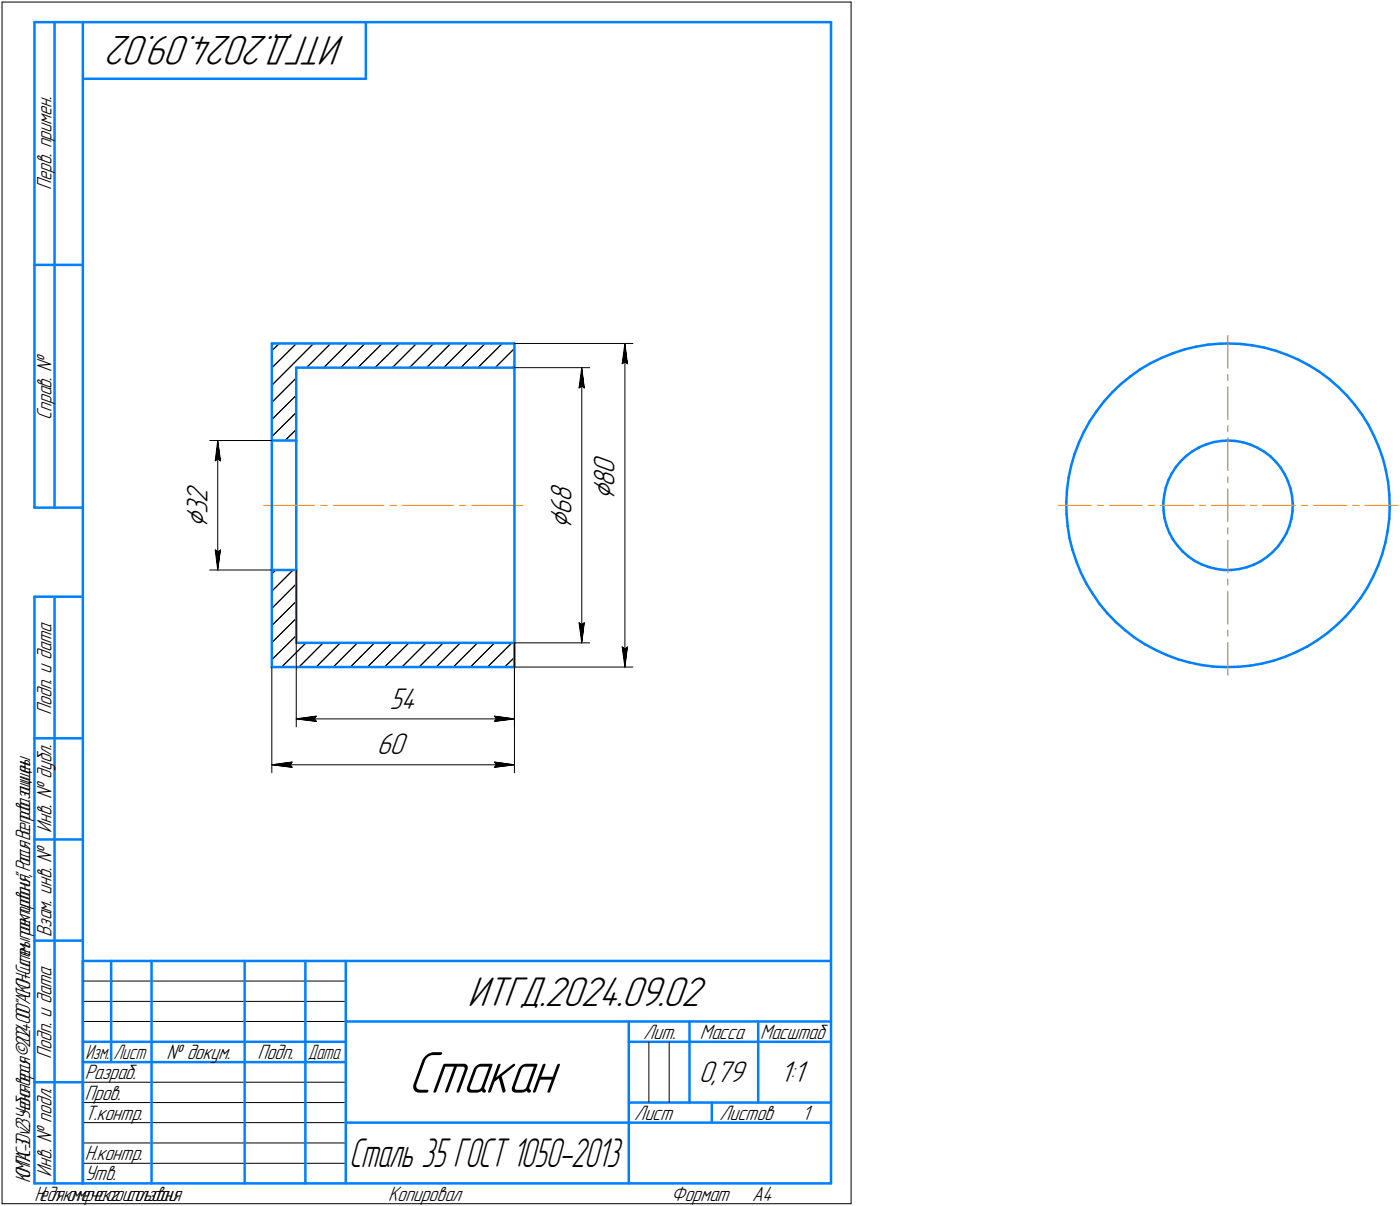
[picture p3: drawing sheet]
<svg xmlns="http://www.w3.org/2000/svg" width="346mm" height="298mm" viewBox="0 0 346 298" stroke-linecap="round" stroke-linejoin="round" font-family="sans-serif">
<defs><g id="words">
<text font-size="15.6" x="100.8" y="270.1">Стакан</text>
<g font-size="10.9">
<text x="85.4" y="9" transform="rotate(-180 85.4 9)">ИТГД.2024.09.02</text>
<text x="115.6" y="248.5">ИТГД.2024.09.02</text>
</g>
<text font-size="10.6" x="86.3" y="288.5">Сталь 35 ГОСТ 1050-2013</text>
<g font-size="8.5">
<text x="152" y="123.7" transform="rotate(-90 152 123.7)">⌀</text>
<text x="51.3" y="130.5" transform="rotate(-90 51.3 130.5)">⌀</text>
<text x="141.3" y="130.7" transform="rotate(-90 141.3 130.7)">⌀</text>
</g>
<g font-size="7.8">
<text x="152" y="117.1" transform="rotate(-90 152 117.1)">0</text>
<text x="51.3" y="124.3" transform="rotate(-90 51.3 124.3)">2</text>
<text x="141.3" y="124.1" transform="rotate(-90 141.3 124.1)">8</text>
<text x="152" y="120.3" transform="rotate(-90 152 120.3)">8</text>
<text x="51.3" y="127.1" transform="rotate(-90 51.3 127.1)">3</text>
<text x="141.3" y="127.3" transform="rotate(-90 141.3 127.3)">6</text>
<text x="96.4" y="175.1">54</text>
<text x="93.2" y="186.5">60</text>
<text x="172.8" y="267.5">0,79</text>
<text x="192.9" y="267.5">1:1</text>
</g>
<g font-size="5.5">
<text x="12.8" y="46.9" transform="rotate(-90 12.8 46.9)">Перв. примен.</text>
<text x="12.8" y="103.8" transform="rotate(-90 12.8 103.8)">Справ. №</text>
<text x="12.8" y="176.7" transform="rotate(-90 12.8 176.7)">Подп. и дата</text>
<text x="12.8" y="205.8" transform="rotate(-90 12.8 205.8)">Инв. № дубл.</text>
<text x="12.8" y="231.6" transform="rotate(-90 12.8 231.6)">Взам. инв. №</text>
<text x="159.1" y="256.8">Лит.</text>
<text x="173.1" y="256.8">Масса</text>
<text x="12.8" y="261.7" transform="rotate(-90 12.8 261.7)">Подп. и дата</text>
<text x="41.2" y="261.8">№ докум.</text>
<text x="63.6" y="261.8">Подп.</text>
<text x="21" y="266.8">Разраб.</text>
<text x="21" y="271.8">Пров.</text>
<text x="21" y="276.8">Т.контр.</text>
<text x="156.9" y="276.8">Лист</text>
<text x="177.9" y="276.8">Листов</text>
<text x="198.4" y="276.8">1</text>
<text x="21" y="286.8">Н.контр.</text>
<text x="12.8" y="290.8" transform="rotate(-90 12.8 290.8)">Инв. № подл.</text>
<text x="21" y="291.8">Утв.</text>
<text x="96" y="296.8">Копировал</text>
<text x="166" y="296.8">Формат</text>
<text x="186" y="296.8">A4</text>
</g>
<g font-size="5.4">
<text x="188" y="256.8">Масштаб</text>
<text x="21.1" y="261.8">Изм.</text>
<text x="28.1" y="261.8">Лист</text>
<text x="76.1" y="261.8">Дата</text>
<text x="7.5" y="292.5" transform="rotate(-90 7.5 292.5)">КОМПАС-3Dv23Учебнаяверсия©2024ООО&quot;АСКОН-Системыпроектирования&quot;,Россия.Всеправазащищены.</text>
<text x="8.5" y="296.8">Недлякоммерческогоиспользования</text>
</g>
</g></defs>
<g fill="none" stroke="#000" stroke-width=".25">
<path d="M.5 .5v297zM.5 .5h210zM210.5 .5v297zM67.2 99.5l6.1-6.1zM67.2 95.2l10.4-10.3zM67.2 90.9l6.1-6zM67.2 86.7l1.9-1.8zM75.8 90.9l6-6zM80 90.9l6-6zM88.5 90.9l6-6zM90.3 84.9l-6 6zM92.7 90.9l6.1-6z"/>
<path d="M97 90.9l6-6zM105.5 90.9l6-6zM107.2 84.9l-5.9 6zM109.7 90.9l6-6zM114 90.9l6-6zM118.2 90.9l6-6zM122.5 90.9l4.7-4.8zM126.7 90.9l.5-.5zM127.2 90.9h18.7zM127.2 84.9h29.3zM143.2 95.9l.7-.5zM143.9 90.9l.6 5z"/>
<path d="M143.9 95.4l.6 .5zM143.9 90.9l-.7 5zM143.9 90.9v68zM153.9 89.9l.6-.5zM154.5 84.9l.7 5zM154.5 89.4l.7 .5zM154.5 84.9l-.6 5zM154.5 84.9v80zM51.9 108.9h15.3zM53.2 113.9l.6-.5zM53.8 108.9l.7 5zM53.8 113.4l.7 .5z"/>
<path d="M53.8 108.9l-.6 5zM53.8 108.9v32zM67.2 107.9l6.1-6zM67.2 103.7l6.1-6zM70.5 108.9l2.8-2.7zM53.2 135.9l.6 5zM53.2 135.9l.6 .5zM53.8 136.4l.7-.5zM54.5 135.9l-.7 5zM51.9 140.9h15.3zM67.2 158.8l6.1-5.9zM67.2 154.6l6.1-6z"/>
<path d="M67.2 150.4l6.1-6.1zM67.2 146.1l5.3-5.2zM67.2 141.8l1-.9zM73.3 140.9v38.8zM127.2 158.9v20.8zM127.2 158.9h18.7zM143.2 153.9l.7 5zM143.2 153.9l.7 .5zM143.9 154.4l.6-.5zM144.5 153.9l-.6 5zM153.9 159.9l.6 5zM153.9 159.9l.6 .5z"/>
<path d="M155.2 159.9l-.7 5zM67.2 163.1l6.1-6zM67.2 164.9v26.1zM69.7 164.9l6-6zM73.3 177.7l4.9-.7zM73.3 177.7l4.9 .6zM73.3 177.7h53.9zM73.9 164.9l6-6zM77.7 177.7l.5 .6zM78.2 164.9l6-6zM78.2 177l-.5 .7zM82.4 164.9l6-6z"/>
<path d="M86.6 164.9l6-6zM90.9 164.9l6-6zM95.1 164.9l6-6zM99.4 164.9l6-6zM103.6 164.9l6-6zM107.9 164.9l5.9-6zM112.1 164.9l6-6zM116.3 164.9l6-6zM120.6 164.9l6-6zM122.3 178.3l4.9-.6zM122.3 177l.5 .7zM122.3 177l4.9 .7z"/>
<path d="M122.8 177.7l-.5 .6zM124.8 164.9l2.4-2.4zM127.2 164.9v26.1zM127.2 164.9h29.3zM154.5 160.4l.7-.5zM67.2 189l5-.6zM67.2 189l5 .7zM67.2 189h60zM71.7 189l.5 .7zM72.2 188.4l-.5 .6zM122.3 189.7l4.9-.7zM122.3 188.4l.5 .6z"/>
<path d="M122.3 188.4l4.9 .6zM122.8 189l-.5 .7zM20.5 247.5h65zM20.5 252.5h65zM20.5 242.5h65zM160.5 257.5v15zM165.5 257.5v15zM20.5 267.5h65zM20.5 272.5h65zM20.5 277.5h65zM.5 297.5h210zM20.5 282.5h65z"/>
<path d="M20.5 287.5h65z"/>
</g>
<g fill="none" stroke="#0080ff" stroke-width=".62">
<path d="M8.5 5.5v120zM8.5 5.5h12zM13.5 5.5v120zM20.5 5.5v287zM20.5 5.5h185zM20.5 19.5h70zM90.5 5.5v14zM205.5 5.5v287zM8.5 65.5h12zM67.2 84.9h60zM67.2 84.9v24zM73.3 90.9v18z"/>
<path d="M73.3 90.9h53.9zM127.2 90.9v68zM127.2 84.9v6zM273 99.2l-1.8 2.4zM275.1 97l-2.1 2.2zM275.1 97l2.1-2.1zM277.2 94.9l2.4-1.9zM279.6 93l2.4-1.7zM282 91.3l2.6-1.6zM284.6 89.7l2.7-1.3zM287.3 88.4l2.8-1.1zM290.1 87.3l2.8-.9z"/>
<path d="M292.9 86.4l2.9-.7zM295.8 85.7l3-.5zM298.8 85.2l3-.3zM301.8 84.9h1.9zM303.7 84.9l3 .1zM306.7 85l3 .3zM309.7 85.3l2.9 .6zM312.6 85.9l2.9 .8zM315.5 86.7l2.8 1zM318.3 87.7l2.8 1.2zM321.1 88.9l2.7 1.4zM323.8 90.3l2.5 1.6z"/>
<path d="M326.3 91.9l2.4 1.8zM328.7 93.7l2.3 2zM331 95.7l2.1 2.1zM333.1 97.8l2 2.3zM67.2 108.9v32zM67.2 108.9h6.1zM73.3 108.9v32zM264.3 118.1l-.4 3zM264.9 115.1l-.6 3zM265.7 112.3l-.8 2.8zM266.8 109.4l-1.1 2.9zM268.1 106.7l-1.3 2.7z"/>
<path d="M269.5 104.1l-1.4 2.6zM271.2 101.6l-1.7 2.5zM288.9 118.7l-.6 1.8zM289.8 117l-.9 1.7zM290.8 115.4l-1 1.6zM292 114l-1.2 1.4zM292 114l1.4-1.3zM293.4 112.7l1.5-1.2zM294.9 111.5l1.7-.9zM296.6 110.6l1.7-.8zM298.3 109.8l1.8-.5zM300.1 109.3l1.9-.3z"/>
<path d="M302 109l1.7-.1zM303.7 108.9l1.9 .1zM305.6 109l1.9 .3zM307.5 109.3l1.8 .6zM309.3 109.9l1.7 .8zM311 110.7l1.6 .9zM312.6 111.6l1.6 1.2zM314.2 112.8l1.3 1.3zM315.5 114.1l1.2 1.5zM316.7 115.6l1 1.6zM317.7 117.2l.8 1.7zM318.5 118.9l.6 1.8z"/>
<path d="M335.1 100.1l1.8 2.4zM336.9 102.5l1.5 2.5zM338.4 105l1.4 2.8zM339.8 107.8l1.2 2.7zM341 110.5l1 2.8zM342 113.3l.7 2.9zM342.7 116.2l.6 3zM343.3 119.2l.3 3zM8.5 125.5h12zM263.7 124.1l.1 3zM263.8 127.1l.2 2.9zM263.9 121.1l-.2 3z"/>
<path d="M264 130l.5 3zM264.5 133l.7 2.9zM265.2 135.9l1 2.9zM266.2 138.8l1.1 2.8zM287.7 124.2l.1 2zM287.8 126.2l.2 1.8zM287.9 122.4l-.2 1.8zM288 128l.5 1.9zM288.3 120.5l-.4 1.9zM288.5 129.9l.7 1.7zM289.2 131.6l.9 1.7zM290.1 133.3l1.1 1.5z"/>
<path d="M291.2 134.8l1.2 1.5zM292.4 136.3l1.5 1.3zM293.9 137.6l1.5 1zM295.4 138.6l1.7 .9zM297.1 139.5l1.8 .7zM310 139.6l1.7-.9zM311.7 138.7l1.6-1zM313.3 137.7l1.5-1.3zM316.1 135l-1.3 1.4zM317.2 133.5l-1.1 1.5zM318.1 131.9l-.9 1.6zM318.9 130.1l-.8 1.8z"/>
<path d="M319.1 120.7l.4 1.9zM319.4 128.2l-.5 1.9zM319.5 122.6l.2 1.9zM319.6 126.4l-.2 1.8zM319.7 124.5l-.1 1.9zM340.8 139.8l-1.2 2.8zM341.8 137l-1 2.8zM342.6 134.1l-.8 2.9zM343.2 131.2l-.6 2.9zM343.6 122.2l.1 3zM343.6 128.2l-.4 3zM343.7 125.2l-.1 3z"/>
<path d="M8.5 147.5v145zM8.5 147.5h12zM13.5 147.5v145zM67.2 140.9h6.1zM67.2 140.9v24zM73.3 140.9v18zM73.3 158.9h53.9zM127.2 158.9v6zM267.3 141.6l1.4 2.7zM268.7 144.3l1.6 2.5zM270.3 146.8l1.6 2.5zM271.9 149.3l2 2.3z"/>
<path d="M273.9 151.6l2.1 2.2zM276 153.8l2.2 1.9zM278.2 155.7l2.4 1.9zM280.6 157.6l2.5 1.6zM283.1 159.2l2.7 1.4zM298.9 140.2l1.8 .4zM300.7 140.6l2 .3zM302.7 140.9h1.8zM304.5 140.9l1.9-.2zM306.4 140.7l1.9-.5zM308.3 140.2l1.7-.6zM323.3 159.8l2.6-1.6z"/>
<path d="M325.9 158.2l2.4-1.7zM328.3 156.5l2.3-2zM330.6 154.5l2.1-2.1zM334.7 150.1l-2 2.3zM336.5 147.8l-1.8 2.3zM338.2 145.2l-1.7 2.6zM339.6 142.6l-1.4 2.6zM67.2 164.9h60zM285.8 160.6l2.7 1.3zM288.5 161.9l2.8 1.1zM291.3 163l2.9 .7zM294.2 163.7l2.9 .7z"/>
<path d="M297.1 164.4l3 .4zM300.1 164.8l3 .1zM303.1 164.9l3.1-.1zM306.2 164.8l2.9-.3zM309.1 164.5l3-.5zM312.1 164l2.9-.7zM315 163.3l2.8-1zM317.8 162.3l2.8-1.2zM320.6 161.1l2.7-1.3zM8.5 182.5h12zM8.5 207.5h12zM8.5 232.5h12z"/>
<path d="M20.5 237.5h185zM20.5 237.5v55zM27.5 237.5v25zM37.5 237.5v55zM60.5 237.5v55zM75.5 237.5v55zM85.5 237.5v55zM20.5 257.5h65zM85.5 252.5h120zM155.5 252.5v40zM155.5 257.5h15zM170.5 252.5v20z"/>
<path d="M170.5 257.5h35zM187.5 252.5v20zM8.5 267.5h12zM20.5 262.5h65zM85.5 277.5h70zM155.5 277.5h50zM155.5 272.5h50zM176.1 272.5v5zM8.5 292.5h12zM20.5 292.5h185z"/>
</g>
<g fill="none" stroke="#ff8000" stroke-width=".25">
<path d="M303.7 82.9v8.1zM303.7 92.6v1.4zM303.7 95.6v8.1zM303.7 105.2v1.5zM303.7 108.2v8.1zM303.7 117.9v1.4zM65.2 124.9h12.6zM79.3 124.9h1.6zM82.4 124.9h12.5zM96.5 124.9h1.5zM99.6 124.9h12.5zM113.6 124.9h1.6z"/>
<path d="M116.7 124.9h12.6zM261.7 124.9h8.2zM271.3 124.9h1.6zM274.3 124.9h8.2zM284 124.9h1.5zM287 124.9h8.1zM296.6 124.9h1.5zM299.6 124.9h4.1zM303.7 124.9h4.1zM303.7 133.5v8.1zM303.7 130.4v1.6zM303.7 124.9v4.1z"/>
<path d="M303.7 120.8v4.1zM309.3 124.9h1.5zM312.3 124.9h8.1zM321.9 124.9h1.5zM324.9 124.9h8.2zM334.5 124.9h1.6zM337.5 124.9h8.2zM303.7 158.8v8.1zM303.7 155.7v1.6zM303.7 146.1v8.2zM303.7 143.1v1.5z"/>
</g>
<g fill="#fff" stroke="#fff" stroke-width=".25">
<path d="M93.1 180.9h8.2zM93.1 181h8.2zM93.1 181h8.2zM93.1 181.1h8.2zM93.1 181.1h8.2zM93.1 181.2h8.2zM93.1 181.2h8.2zM93.1 181.3h8.2zM93.1 181.4h8.2zM93.1 181.4h8.2zM93.1 181.5h8.2zM93.1 181.5h8.2zM93.1 181.6h8.2zM93.1 181.6h8.2zM93.1 181.7h8.2zM93.1 181.8h8.2zM93.1 181.8h8.2zM93.1 181.9h8.2zM93.1 181.9h8.2zM93.1 182h8.2zM93.1 182h8.2zM93.1 182.1h8.2zM93.1 182.1h8.2zM93.1 182.2h8.2zM93.1 182.3h8.2zM93.1 182.3h8.2zM93.1 182.4h8.2zM93.1 182.4h8.2zM93.1 182.5h8.2zM93.1 182.5h8.2zM93.1 182.6h8.2zM93.1 182.7h8.2zM93.1 182.7h8.2zM93.1 182.8h8.2zM93.1 182.8h8.2zM93.1 182.9h8.2zM93.1 182.9h8.2zM93.1 183h8.2zM93.1 183h8.2zM93.1 183.1h8.2zM93.1 183.2h8.2zM93.1 183.2h8.2zM93.1 183.3h8.2zM93.1 183.3h8.2zM93.1 183.4h8.2zM93.1 183.4h8.2zM93.1 183.5h8.2zM93.1 183.6h8.2zM93.1 183.6h8.2zM93.1 183.7h8.2zM93.1 183.7h8.2zM93.1 183.8h8.2zM93.1 183.8h8.2zM93.1 183.9h8.2zM93.1 184h8.2zM93.1 184h8.2zM93.1 184.1h8.2zM93.1 184.1h8.2zM93.1 184.2h8.2zM93.1 184.2h8.2zM93.1 184.3h8.2zM93.1 184.3h8.2zM93.1 184.4h8.2zM93.1 184.5h8.2zM93.1 184.5h8.2zM93.1 184.6h8.2zM93.1 184.6h8.2zM93.1 184.7h8.2zM93.1 184.7h8.2zM93.1 184.8h8.2zM93.1 184.9h8.2zM93.1 184.9h8.2zM93.1 185h8.2zM93.1 185h8.2zM93.1 185.1h8.2zM93.1 185.1h8.2zM93.1 185.2h8.2zM93.1 185.3h8.2zM93.1 185.3h8.2zM93.1 185.4h8.2zM93.1 185.4h8.2zM93.1 185.5h8.2zM93.1 185.5h8.2zM93.1 185.6h8.2zM93.1 185.6h8.2zM93.1 185.7h8.2zM93.1 185.8h8.2zM93.1 185.8h8.2zM93.1 185.9h8.2zM93.1 185.9h8.2zM93.1 186h8.2zM93.1 186h8.2zM93.1 186.1h8.2zM93.1 186.2h8.2zM93.1 186.2h8.2zM93.1 186.3h8.2zM93.1 186.3h8.2zM93.1 186.4h8.2zM93.1 186.4h8.2zM93.1 186.5h8.2zM93.1 186.5h8.2zM93.1 186.6h8.2zM93.1 186.7h8.2zM93.1 186.7h8.2zM93.1 186.8h8.2zM93.1 186.8h8.2zM93.1 186.9h8.2zM93.1 186.9h8.2zM93.1 187h8.2zM93.1 187.1h8.2zM93.1 187.1h8.2zM93.1 187.2h8.2zM93.1 187.2h8.2zM93.1 187.3h8.2zM93.1 187.3h8.2zM93.1 187.4h8.2zM93.1 187.5h8.2zM93.1 187.5h8.2zM93.1 187.6h8.2zM93.1 187.6h8.2zM93.1 187.7h8.2zM93.1 187.7h8.2zM93.1 187.8h8.2zM93.1 187.8h8.2zM93.1 187.9h8.2zM93.1 188h8.2z"/>
<path d="M72.4 187.8h.4zM72 187.9h.8zM71.5 188h1.3zM71.1 188h1.7zM70.7 188.1h2.1zM70.3 188.1h2.5zM69.9 188.2h2.9zM69.5 188.2h3.3zM69 188.3h3.8zM68.9 188.4h3.9zM68.8 188.4h4zM68.6 188.5h4.2zM68.5 188.5h4.3zM68.4 188.6h4.4zM68.2 188.6h4.6zM68.1 188.7h4.7zM68 188.8h4.8zM67.8 188.8h5zM67.7 188.9h5.1zM67.5 188.9h5.3zM67.4 189h5.4zM67.2 189h5.6zM67.4 189.1h5.4zM67.5 189.1h5.3zM67.7 189.2h5.1zM67.8 189.3h5zM68 189.3h4.8zM68.1 189.4h4.7zM68.2 189.4h4.6zM68.4 189.5h4.4zM68.5 189.5h4.3zM68.6 189.6h4.2zM68.8 189.7h4zM68.9 189.7h3.9zM69 189.8h3.8zM69.5 189.8h3.3zM69.9 189.9h2.9zM70.3 189.9h2.5zM70.7 190h2.1zM71.1 190h1.7zM71.5 190.1h1.3zM72 190.2h.8zM72.4 190.2h.4z"/>
<path d="M121.8 187.8h.4zM121.8 187.9h.8zM121.8 188h1.2zM121.8 188h1.6zM121.8 188.1h2zM121.8 188.1h2.4zM121.8 188.2h2.9zM121.8 188.2h3.3zM121.8 188.3h3.7zM121.8 188.4h3.8zM121.8 188.4h4zM121.8 188.5h4.1zM121.8 188.5h4.2zM121.8 188.6h4.4zM121.8 188.6h4.5zM121.8 188.7h4.6zM121.8 188.8h4.8zM121.8 188.8h4.9zM121.8 188.9h5zM121.8 188.9h5.2zM121.8 189h5.3zM121.8 189h5.4zM121.8 189.1h5.3zM121.8 189.1h5.2zM121.8 189.2h5zM121.8 189.3h4.9zM121.8 189.3h4.8zM121.8 189.4h4.6zM121.8 189.4h4.5zM121.8 189.5h4.4zM121.8 189.5h4.2zM121.8 189.6h4.1zM121.8 189.7h4zM121.8 189.7h3.8zM121.8 189.8h3.7zM121.8 189.8h3.3zM121.8 189.9h2.9zM121.8 189.9h2.4zM121.8 190h2zM121.8 190h1.6zM121.8 190.1h1.2zM121.8 190.2h.8zM121.8 190.2h.4z"/>
<path d="M96.4 169.6h7.7zM96.4 169.6h7.7zM96.4 169.7h7.7zM96.4 169.7h7.7zM96.4 169.8h7.7zM96.4 169.8h7.7zM96.4 169.9h7.7zM96.4 170h7.7zM96.4 170h7.7zM96.4 170.1h7.7zM96.4 170.1h7.7zM96.4 170.2h7.7zM96.4 170.2h7.7zM96.4 170.3h7.7zM96.4 170.3h7.7zM96.4 170.4h7.7zM96.4 170.5h7.7zM96.4 170.5h7.7zM96.4 170.6h7.7zM96.4 170.6h7.7zM96.4 170.7h7.7zM96.4 170.7h7.7zM96.4 170.8h7.7zM96.4 170.9h7.7zM96.4 170.9h7.7zM96.4 171h7.7zM96.4 171h7.7zM96.4 171.1h7.7zM96.4 171.1h7.7zM96.4 171.2h7.7zM96.4 171.3h7.7zM96.4 171.3h7.7zM96.4 171.4h7.7zM96.4 171.4h7.7zM96.4 171.5h7.7zM96.4 171.5h7.7zM96.4 171.6h7.7zM96.4 171.6h7.7zM96.4 171.7h7.7zM96.4 171.8h7.7zM96.4 171.8h7.7zM96.4 171.9h7.7zM96.4 171.9h7.7zM96.4 172h7.7zM96.4 172h7.7zM96.4 172.1h7.7zM96.4 172.2h7.7zM96.4 172.2h7.7zM96.4 172.3h7.7zM96.4 172.3h7.7zM96.4 172.4h7.7zM96.4 172.4h7.7zM96.4 172.5h7.7zM96.4 172.6h7.7zM96.4 172.6h7.7zM96.4 172.7h7.7zM96.4 172.7h7.7zM96.4 172.8h7.7zM96.4 172.8h7.7zM96.4 172.9h7.7zM96.4 172.9h7.7zM96.4 173h7.7zM96.4 173.1h7.7zM96.4 173.1h7.7zM96.4 173.2h7.7zM96.4 173.2h7.7zM96.4 173.3h7.7zM96.4 173.3h7.7zM96.4 173.4h7.7zM96.4 173.5h7.7zM96.4 173.5h7.7zM96.4 173.6h7.7zM96.4 173.6h7.7zM96.4 173.7h7.7zM96.4 173.7h7.7zM96.4 173.8h7.7zM96.4 173.8h7.7zM96.4 173.9h7.7zM96.4 174h7.7zM96.4 174h7.7zM96.4 174.1h7.7zM96.4 174.1h7.7zM96.4 174.2h7.7zM96.4 174.2h7.7zM96.4 174.3h7.7zM96.4 174.4h7.7zM96.4 174.4h7.7zM96.4 174.5h7.7zM96.4 174.5h7.7zM96.4 174.6h7.7zM96.4 174.6h7.7zM96.4 174.7h7.7zM96.4 174.8h7.7zM96.4 174.8h7.7zM96.4 174.9h7.7zM96.4 174.9h7.7zM96.4 175h7.7zM96.4 175h7.7zM96.4 175.1h7.7zM96.4 175.1h7.7zM96.4 175.2h7.7zM96.4 175.3h7.7zM96.4 175.3h7.7zM96.4 175.4h7.7zM96.4 175.4h7.7zM96.4 175.5h7.7zM96.4 175.5h7.7zM96.4 175.6h7.7zM96.4 175.7h7.7zM96.4 175.7h7.7zM96.4 175.8h7.7zM96.4 175.8h7.7zM96.4 175.9h7.7zM96.4 175.9h7.7zM96.4 176h7.7zM96.4 176.1h7.7zM96.4 176.1h7.7zM96.4 176.2h7.7zM96.4 176.2h7.7zM96.4 176.3h7.7zM96.4 176.3h7.7zM96.4 176.4h7.7zM96.4 176.4h7.7zM96.4 176.5h7.7zM96.4 176.6h7.7zM96.4 176.6h7.7z"/>
<path d="M78.3 176.5h.4zM77.9 176.6h.8zM77.5 176.6h1.2zM77.1 176.7h1.6zM76.7 176.7h2zM76.3 176.8h2.4zM75.9 176.8h2.8zM75.5 176.9h3.2zM75 177h3.7zM74.9 177h3.8zM74.8 177.1h3.9zM74.6 177.1h4.1zM74.5 177.2h4.2zM74.4 177.2h4.3zM74.2 177.3h4.5zM74.1 177.3h4.6zM73.9 177.4h4.8zM73.8 177.5h4.9zM73.7 177.5h5zM73.5 177.6h5.2zM73.4 177.6h5.3zM73.3 177.7h5.4zM73.4 177.7h5.3zM73.5 177.8h5.2zM73.7 177.9h5zM73.8 177.9h4.9zM73.9 178h4.8zM74.1 178h4.6zM74.2 178.1h4.5zM74.4 178.1h4.3zM74.5 178.2h4.2zM74.6 178.3h4.1zM74.8 178.3h3.9zM74.9 178.4h3.8zM75 178.4h3.7zM75.5 178.5h3.2zM76 178.5h2.7zM76.4 178.6h2.3zM76.9 178.6h1.8zM77.4 178.7h1.3zM77.8 178.8h.9zM78.3 178.8h.4z"/>
<path d="M121.8 176.5h.4zM121.8 176.6h.8zM121.8 176.6h1.2zM121.8 176.7h1.6zM121.8 176.7h2zM121.8 176.8h2.4zM121.8 176.8h2.9zM121.8 176.9h3.3zM121.8 177h3.7zM121.8 177h3.8zM121.8 177.1h4zM121.8 177.1h4.1zM121.8 177.2h4.2zM121.8 177.2h4.4zM121.8 177.3h4.5zM121.8 177.3h4.6zM121.8 177.4h4.8zM121.8 177.5h4.9zM121.8 177.5h5zM121.8 177.6h5.2zM121.8 177.6h5.3zM121.8 177.7h5.4zM121.8 177.7h5.3zM121.8 177.8h5.2zM121.8 177.9h5zM121.8 177.9h4.9zM121.8 178h4.8zM121.8 178h4.6zM121.8 178.1h4.5zM121.8 178.1h4.4zM121.8 178.2h4.2zM121.8 178.3h4.1zM121.8 178.3h4zM121.8 178.4h3.8zM121.8 178.4h3.7zM121.8 178.5h3.2zM121.8 178.5h2.8zM121.8 178.6h2.3zM121.8 178.6h1.8zM121.8 178.7h1.4zM121.8 178.8h.9zM121.8 178.8h.5z"/>
<path d="M45.6 119.3h7.3zM45.6 119.3h7.3zM45.6 119.4h7.3zM45.6 119.4h7.3zM45.6 119.5h7.3zM45.6 119.5h7.3zM45.6 119.6h7.3zM45.6 119.7h7.3zM45.6 119.7h7.3zM45.6 119.8h7.3zM45.6 119.8h7.3zM45.6 119.9h7.3zM45.6 119.9h7.3zM45.6 120h7.3zM45.6 120.1h7.3zM45.6 120.1h7.3zM45.6 120.2h7.3zM45.6 120.2h7.3zM45.6 120.3h7.3zM45.6 120.3h7.3zM45.6 120.4h7.3zM45.6 120.5h7.3zM45.6 120.5h7.3zM45.6 120.6h7.3zM45.6 120.6h7.3zM45.6 120.7h7.3zM45.6 120.7h7.3zM45.6 120.8h7.3zM45.6 120.8h7.3zM45.6 120.9h7.3zM45.6 121h7.3zM45.6 121h7.3zM45.6 121.1h7.3zM45.6 121.1h7.3zM45.6 121.2h7.3zM45.6 121.2h7.3zM45.6 121.3h7.3zM45.6 121.4h7.3zM45.6 121.4h7.3zM45.6 121.5h7.3zM45.6 121.5h7.3zM45.6 121.6h7.3zM45.6 121.6h7.3zM45.6 121.7h7.3zM45.6 121.8h7.3zM45.6 121.8h7.3zM45.6 121.9h7.3zM45.6 121.9h7.3zM45.6 122h7.3zM45.6 122h7.3zM45.6 122.1h7.3zM45.6 122.1h7.3zM45.6 122.2h7.3zM45.6 122.3h7.3zM45.6 122.3h7.3zM45.6 122.4h7.3zM45.6 122.4h7.3zM45.6 122.5h7.3zM45.6 122.5h7.3zM45.6 122.6h7.3zM45.6 122.7h7.3zM45.6 122.7h7.3zM45.6 122.8h7.3zM45.6 122.8h7.3zM45.6 122.9h7.3zM45.6 122.9h7.3zM45.6 123h7.3zM45.6 123h7.3zM45.6 123.1h7.3zM45.6 123.2h7.3zM45.6 123.2h7.3zM45.6 123.3h7.3zM45.6 123.3h7.3zM45.6 123.4h7.3zM45.6 123.4h7.3zM45.6 123.5h7.3zM45.6 123.6h7.3zM45.6 123.6h7.3zM45.6 123.7h7.3zM45.6 123.7h7.3zM45.6 123.8h7.3zM45.6 123.8h7.3zM45.6 123.9h7.3zM45.6 124h7.3zM45.6 124h7.3zM45.6 124.1h7.3zM45.6 124.1h7.3zM45.6 124.2h7.3zM45.6 124.2h7.3zM45.6 124.3h7.3zM45.6 124.3h7.3zM45.6 124.4h7.3zM45.6 124.5h7.3zM45.6 124.5h7.3zM45.6 124.6h7.3zM45.6 124.6h7.3zM45.6 124.7h7.3zM45.6 124.7h7.3zM45.6 124.8h7.3zM45.6 124.9h7.3zM45.6 124.9h7.3zM45.6 125h7.3zM45.6 125h7.3zM45.6 125.1h7.3zM45.6 125.1h7.3zM45.6 125.2h7.3zM45.6 125.3h7.3zM45.6 125.3h7.3zM45.6 125.4h7.3zM45.6 125.4h7.3zM45.6 125.5h7.3zM45.6 125.5h7.3zM45.6 125.6h7.3zM45.6 125.6h7.3zM45.6 125.7h7.3zM45.6 125.8h7.3zM45.6 125.8h7.3zM45.6 125.9h7.3zM45.6 125.9h7.3zM45.6 126h7.3zM45.6 126h7.3zM45.6 126.1h7.3zM45.6 126.2h7.3zM45.6 126.2h7.3zM45.6 126.3h7.3zM45.6 126.3h7.3zM45.6 126.4h7.3zM45.6 126.4h7.3zM45.6 126.5h7.3zM45.6 126.5h7.3zM45.6 126.6h7.3zM45.6 126.7h7.3zM45.6 126.7h7.3zM45.6 126.8h7.3zM45.6 126.8h7.3zM45.6 126.9h7.3zM45.6 126.9h7.3zM45.6 127h7.3zM45.6 127.1h7.3zM45.6 127.1h7.3zM45.6 127.2h7.3zM45.6 127.2h7.3zM45.6 127.3h7.3zM45.6 127.3h7.3zM45.6 127.4h7.3zM45.6 127.5h7.3zM45.6 127.5h7.3zM45.6 127.6h7.3zM45.6 127.6h7.3zM45.6 127.7h7.3zM45.6 127.7h7.3zM45.6 127.8h7.3zM45.6 127.8h7.3zM45.6 127.9h7.3zM45.6 128h7.3zM45.6 128h7.3zM45.6 128.1h7.3zM45.6 128.1h7.3zM45.6 128.2h7.3zM45.6 128.2h7.3zM45.6 128.3h7.3zM45.6 128.4h7.3zM45.6 128.4h7.3zM45.6 128.5h7.3zM45.6 128.5h7.3zM45.6 128.6h7.3zM45.6 128.6h7.3zM45.6 128.7h7.3zM45.6 128.7h7.3zM45.6 128.8h7.3zM45.6 128.9h7.3zM45.6 128.9h7.3zM45.6 129h7.3zM45.6 129h7.3zM45.6 129.1h7.3zM45.6 129.1h7.3zM45.6 129.2h7.3zM45.6 129.3h7.3zM45.6 129.3h7.3zM45.6 129.4h7.3zM45.6 129.4h7.3zM45.6 129.5h7.3zM45.6 129.5h7.3zM45.6 129.6h7.3zM45.6 129.7h7.3zM45.6 129.7h7.3zM45.6 129.8h7.3zM45.6 129.8h7.3zM45.6 129.9h7.3zM45.6 129.9h7.3zM45.6 130h7.3zM45.6 130h7.3zM45.6 130.1h7.3zM45.6 130.2h7.3zM45.6 130.2h7.3zM45.6 130.3h7.3zM45.6 130.3h7.3zM45.6 130.4h7.3zM45.6 130.4h7.3z"/>
<path d="M53.8 109.1h.2zM53.8 109.1h.2zM53.7 109.2h.3zM53.7 109.2h.3zM53.7 109.3h.3zM53.7 109.3h.4zM53.7 109.4h.4zM53.6 109.4h.5zM53.6 109.5h.5zM53.6 109.6h.5zM53.6 109.6h.6zM53.6 109.7h.6zM53.5 109.7h.7zM53.5 109.8h.7zM53.5 109.8h.7zM53.5 109.9h.8zM53.5 110h.8zM53.4 110h1zM53.4 110.1h1zM53.4 110.1h1zM53.3 110.2h1.1zM53.3 110.2h1.1zM53.3 110.3h1.2zM53.3 110.3h1.2zM53.3 110.4h1.2zM53.2 110.5h1.3zM53.2 110.5h1.3zM53.2 110.6h1.4zM53.2 110.6h1.4zM53.1 110.7h1.5zM53.1 110.7h1.5zM53.1 110.8h1.5zM53.1 110.9h1.5zM53.1 110.9h1.5zM53.1 111h1.5zM53.1 111h1.5zM53.1 111.1h1.5zM53.1 111.1h1.6zM53.1 111.2h1.6zM53.1 111.3h1.6zM53.1 111.3h1.6zM53.1 111.4h1.6zM53.1 111.4h1.6zM53.1 111.5h1.6zM53 111.5h1.8zM53 111.6h1.8zM53 111.6h1.8zM53 111.7h1.8zM53 111.8h1.8zM53 111.8h1.8zM53 111.9h1.8zM52.9 111.9h1.9zM52.9 112h1.9zM52.9 112h1.9zM52.9 112.1h1.9zM52.9 112.2h1.9zM52.9 112.2h1.9zM52.9 112.3h1.9zM52.9 112.3h1.9zM52.9 112.4h2zM52.9 112.4h2zM52.9 112.5h2zM52.9 112.6h2zM52.9 112.6h2zM52.9 112.7h2zM52.9 112.7h2zM52.8 112.8h2.1zM52.8 112.8h2.1zM52.8 112.9h2.1zM52.8 112.9h2.1zM52.8 113h2.1zM52.8 113.1h2.1zM52.8 113.1h2.1zM52.8 113.2h2.1zM52.8 113.2h2.2zM52.8 113.3h2.2zM52.8 113.3h2.2zM52.8 113.4h2.2zM52.8 113.5h2.2zM52.8 113.5h2.2zM52.8 113.6h2.2zM52.7 113.6h2.3zM52.7 113.7h2.3zM52.7 113.7h2.3zM52.7 113.8h2.3zM52.7 113.8h2.3zM52.7 113.9h2.3zM52.7 114h2.3zM52.7 114h2.4zM52.7 114.1h2.4zM52.7 114.1h2.4zM52.7 114.2h2.4zM52.7 114.2h2.4zM52.7 114.3h2.4zM52.7 114.4h2.4z"/>
<path d="M52.6 135.4h2.5zM52.7 135.5h2.4zM52.7 135.5h2.4zM52.7 135.6h2.4zM52.7 135.6h2.4zM52.7 135.7h2.4zM52.7 135.7h2.4zM52.7 135.8h2.4zM52.7 135.9h2.3zM52.7 135.9h2.3zM52.7 136h2.3zM52.7 136h2.3zM52.7 136.1h2.3zM52.7 136.1h2.3zM52.7 136.2h2.3zM52.8 136.3h2.2zM52.8 136.3h2.2zM52.8 136.4h2.2zM52.8 136.4h2.2zM52.8 136.5h2.2zM52.8 136.5h2.2zM52.8 136.6h2.2zM52.8 136.7h2.1zM52.8 136.7h2.1zM52.8 136.8h2.1zM52.8 136.8h2.1zM52.8 136.9h2.1zM52.8 136.9h2.1zM52.8 137h2.1zM52.8 137h2.1zM52.9 137.1h2zM52.9 137.2h2zM52.9 137.2h2zM52.9 137.3h2zM52.9 137.3h2zM52.9 137.4h2zM52.9 137.4h2zM52.9 137.5h1.9zM52.9 137.6h1.9zM52.9 137.6h1.9zM52.9 137.7h1.9zM52.9 137.7h1.9zM52.9 137.8h1.9zM52.9 137.8h1.9zM52.9 137.9h1.9zM53 138h1.8zM53 138h1.8zM53 138.1h1.8zM53 138.1h1.8zM53 138.2h1.8zM53 138.2h1.8zM53 138.3h1.8zM53.1 138.3h1.6zM53.1 138.4h1.6zM53.1 138.5h1.6zM53.1 138.5h1.6zM53.1 138.6h1.6zM53.1 138.6h1.6zM53.1 138.7h1.6zM53.1 138.7h1.5zM53.1 138.8h1.5zM53.1 138.9h1.5zM53.1 138.9h1.5zM53.1 139h1.5zM53.1 139h1.5zM53.1 139.1h1.5zM53.1 139.1h1.5zM53.2 139.2h1.4zM53.2 139.2h1.4zM53.2 139.3h1.3zM53.2 139.4h1.3zM53.3 139.4h1.2zM53.3 139.5h1.2zM53.3 139.5h1.2zM53.3 139.6h1.1zM53.3 139.6h1.1zM53.4 139.7h1zM53.4 139.8h1zM53.5 139.8h.8zM53.5 139.9h.8zM53.5 139.9h.8zM53.5 140h.7zM53.5 140h.7zM53.6 140.1h.6zM53.6 140.2h.6zM53.6 140.2h.6zM53.6 140.3h.5zM53.6 140.3h.5zM53.7 140.4h.4zM53.7 140.4h.4zM53.7 140.5h.3zM53.7 140.5h.3zM53.7 140.6h.3zM53.8 140.7h.2zM53.8 140.7h.2z"/>
<path d="M135.6 119.1h7.3zM135.6 119.2h7.3zM135.6 119.2h7.3zM135.6 119.3h7.3zM135.6 119.3h7.3zM135.6 119.4h7.3zM135.6 119.4h7.3zM135.6 119.5h7.3zM135.6 119.5h7.3zM135.6 119.6h7.3zM135.6 119.7h7.3zM135.6 119.7h7.3zM135.6 119.8h7.3zM135.6 119.8h7.3zM135.6 119.9h7.3zM135.6 119.9h7.3zM135.6 120h7.3zM135.6 120.1h7.3zM135.6 120.1h7.3zM135.6 120.2h7.3zM135.6 120.2h7.3zM135.6 120.3h7.3zM135.6 120.3h7.3zM135.6 120.4h7.3zM135.6 120.5h7.3zM135.6 120.5h7.3zM135.6 120.6h7.3zM135.6 120.6h7.3zM135.6 120.7h7.3zM135.6 120.7h7.3zM135.6 120.8h7.3zM135.6 120.8h7.3zM135.6 120.9h7.3zM135.6 121h7.3zM135.6 121h7.3zM135.6 121.1h7.3zM135.6 121.1h7.3zM135.6 121.2h7.3zM135.6 121.2h7.3zM135.6 121.3h7.3zM135.6 121.4h7.3zM135.6 121.4h7.3zM135.6 121.5h7.3zM135.6 121.5h7.3zM135.6 121.6h7.3zM135.6 121.6h7.3zM135.6 121.7h7.3zM135.6 121.8h7.3zM135.6 121.8h7.3zM135.6 121.9h7.3zM135.6 121.9h7.3zM135.6 122h7.3zM135.6 122h7.3zM135.6 122.1h7.3zM135.6 122.1h7.3zM135.6 122.2h7.3zM135.6 122.3h7.3zM135.6 122.3h7.3zM135.6 122.4h7.3zM135.6 122.4h7.3zM135.6 122.5h7.3zM135.6 122.5h7.3zM135.6 122.6h7.3zM135.6 122.7h7.3zM135.6 122.7h7.3zM135.6 122.8h7.3zM135.6 122.8h7.3zM135.6 122.9h7.3zM135.6 122.9h7.3zM135.6 123h7.3zM135.6 123h7.3zM135.6 123.1h7.3zM135.6 123.2h7.3zM135.6 123.2h7.3zM135.6 123.3h7.3zM135.6 123.3h7.3zM135.6 123.4h7.3zM135.6 123.4h7.3zM135.6 123.5h7.3zM135.6 123.6h7.3zM135.6 123.6h7.3zM135.6 123.7h7.3zM135.6 123.7h7.3zM135.6 123.8h7.3zM135.6 123.8h7.3zM135.6 123.9h7.3zM135.6 124h7.3zM135.6 124h7.3zM135.6 124.1h7.3zM135.6 124.1h7.3zM135.6 124.2h7.3zM135.6 124.2h7.3zM135.6 124.3h7.3zM135.6 124.3h7.3zM135.6 124.4h7.3zM135.6 124.5h7.3zM135.6 124.5h7.3zM135.6 124.6h7.3zM135.6 124.6h7.3zM135.6 124.7h7.3zM135.6 124.7h7.3zM135.6 124.8h7.3zM135.6 124.9h7.3zM135.6 124.9h7.3zM135.6 125h7.3zM135.6 125h7.3zM135.6 125.1h7.3zM135.6 125.1h7.3zM135.6 125.2h7.3zM135.6 125.3h7.3zM135.6 125.3h7.3zM135.6 125.4h7.3zM135.6 125.4h7.3zM135.6 125.5h7.3zM135.6 125.5h7.3zM135.6 125.6h7.3zM135.6 125.6h7.3zM135.6 125.7h7.3zM135.6 125.8h7.3zM135.6 125.8h7.3zM135.6 125.9h7.3zM135.6 125.9h7.3zM135.6 126h7.3zM135.6 126h7.3zM135.6 126.1h7.3zM135.6 126.2h7.3zM135.6 126.2h7.3zM135.6 126.3h7.3zM135.6 126.3h7.3zM135.6 126.4h7.3zM135.6 126.4h7.3zM135.6 126.5h7.3zM135.6 126.5h7.3zM135.6 126.6h7.3zM135.6 126.7h7.3zM135.6 126.7h7.3zM135.6 126.8h7.3zM135.6 126.8h7.3zM135.6 126.9h7.3zM135.6 126.9h7.3zM135.6 127h7.3zM135.6 127.1h7.3zM135.6 127.1h7.3zM135.6 127.2h7.3zM135.6 127.2h7.3zM135.6 127.3h7.3zM135.6 127.3h7.3zM135.6 127.4h7.3zM135.6 127.5h7.3zM135.6 127.5h7.3zM135.6 127.6h7.3zM135.6 127.6h7.3zM135.6 127.7h7.3zM135.6 127.7h7.3zM135.6 127.8h7.3zM135.6 127.8h7.3zM135.6 127.9h7.3zM135.6 128h7.3zM135.6 128h7.3zM135.6 128.1h7.3zM135.6 128.1h7.3zM135.6 128.2h7.3zM135.6 128.2h7.3zM135.6 128.3h7.3zM135.6 128.4h7.3zM135.6 128.4h7.3zM135.6 128.5h7.3zM135.6 128.5h7.3zM135.6 128.6h7.3zM135.6 128.6h7.3zM135.6 128.7h7.3zM135.6 128.7h7.3zM135.6 128.8h7.3zM135.6 128.9h7.3zM135.6 128.9h7.3zM135.6 129h7.3zM135.6 129h7.3zM135.6 129.1h7.3zM135.6 129.1h7.3zM135.6 129.2h7.3zM135.6 129.3h7.3zM135.6 129.3h7.3zM135.6 129.4h7.3zM135.6 129.4h7.3zM135.6 129.5h7.3zM135.6 129.5h7.3zM135.6 129.6h7.3zM135.6 129.7h7.3zM135.6 129.7h7.3zM135.6 129.8h7.3zM135.6 129.8h7.3zM135.6 129.9h7.3zM135.6 129.9h7.3zM135.6 130h7.3zM135.6 130h7.3zM135.6 130.1h7.3zM135.6 130.2h7.3zM135.6 130.2h7.3zM135.6 130.3h7.3zM135.6 130.3h7.3zM135.6 130.4h7.3zM135.6 130.4h7.3zM135.6 130.5h7.3zM135.6 130.6h7.3zM135.6 130.6h7.3zM135.6 130.7h7.3z"/>
<path d="M143.8 91h.2zM143.8 91.1h.2zM143.8 91.2h.2zM143.8 91.2h.2zM143.8 91.3h.2zM143.7 91.3h.4zM143.7 91.4h.4zM143.7 91.4h.5zM143.7 91.5h.5zM143.7 91.6h.5zM143.6 91.6h.6zM143.6 91.7h.6zM143.5 91.7h.8zM143.5 91.8h.8zM143.5 91.8h.8zM143.5 91.9h.8zM143.5 91.9h.8zM143.4 92h1zM143.4 92.1h1zM143.4 92.1h1zM143.4 92.2h1zM143.4 92.2h1zM143.3 92.3h1.2zM143.3 92.3h1.2zM143.3 92.4h1.2zM143.3 92.5h1.3zM143.3 92.5h1.3zM143.2 92.6h1.4zM143.2 92.6h1.4zM143.1 92.7h1.5zM143.1 92.7h1.6zM143.1 92.8h1.6zM143.1 92.9h1.6zM143.1 92.9h1.6zM143.1 93h1.6zM143.1 93h1.6zM143.1 93.1h1.6zM143.1 93.1h1.6zM143.1 93.2h1.6zM143.1 93.2h1.6zM143.1 93.3h1.6zM143.1 93.4h1.6zM143.1 93.4h1.6zM143.1 93.5h1.6zM143 93.5h1.7zM143 93.6h1.7zM143 93.6h1.8zM143 93.7h1.8zM143 93.8h1.8zM143 93.8h1.8zM143 93.9h1.8zM143 93.9h1.8zM143 94h1.8zM143 94h1.8zM143 94.1h1.8zM143 94.1h1.8zM143 94.2h1.8zM143 94.3h1.8zM143 94.3h1.8zM142.9 94.4h1.9zM142.9 94.4h1.9zM142.9 94.5h1.9zM142.9 94.5h1.9zM142.9 94.6h2zM142.9 94.7h2zM142.9 94.7h2zM142.9 94.8h2zM142.9 94.8h2zM142.9 94.9h2zM142.9 94.9h2zM142.9 95h2zM142.9 95.1h2zM142.9 95.1h2zM142.8 95.2h2.1zM142.8 95.2h2.1zM142.8 95.3h2.1zM142.8 95.3h2.1zM142.8 95.4h2.1zM142.8 95.4h2.1zM142.8 95.5h2.2zM142.8 95.6h2.2zM142.7 95.6h2.3zM142.7 95.7h2.3zM142.7 95.7h2.3zM142.7 95.8h2.3zM142.7 95.8h2.3zM142.7 95.9h2.3zM142.7 96h2.4zM142.7 96h2.4zM142.7 96.1h2.4zM142.7 96.1h2.4zM142.7 96.2h2.4zM142.7 96.2h2.4zM142.7 96.3h2.4zM142.7 96.4h2.4z"/>
<path d="M142.6 153.4h2.5zM142.7 153.5h2.4zM142.7 153.5h2.4zM142.7 153.6h2.4zM142.7 153.6h2.4zM142.7 153.7h2.4zM142.7 153.8h2.4zM142.7 153.8h2.4zM142.7 153.9h2.4zM142.7 153.9h2.3zM142.7 154h2.3zM142.7 154h2.3zM142.7 154.1h2.3zM142.7 154.1h2.3zM142.7 154.2h2.3zM142.8 154.3h2.2zM142.8 154.3h2.2zM142.8 154.4h2.1zM142.8 154.4h2.1zM142.8 154.5h2.1zM142.8 154.5h2.1zM142.8 154.6h2.1zM142.8 154.7h2.1zM142.9 154.7h2zM142.9 154.8h2zM142.9 154.8h2zM142.9 154.9h2zM142.9 154.9h2zM142.9 155h2zM142.9 155.1h2zM142.9 155.1h2zM142.9 155.2h2zM142.9 155.2h2zM142.9 155.3h1.9zM142.9 155.3h1.9zM142.9 155.4h1.9zM142.9 155.4h1.9zM143 155.5h1.8zM143 155.6h1.8zM143 155.6h1.8zM143 155.7h1.8zM143 155.7h1.8zM143 155.8h1.8zM143 155.8h1.8zM143 155.9h1.8zM143 156h1.8zM143 156h1.8zM143 156.1h1.8zM143 156.1h1.8zM143 156.2h1.8zM143 156.2h1.7zM143 156.3h1.7zM143.1 156.4h1.6zM143.1 156.4h1.6zM143.1 156.5h1.6zM143.1 156.5h1.6zM143.1 156.6h1.6zM143.1 156.6h1.6zM143.1 156.7h1.6zM143.1 156.7h1.6zM143.1 156.8h1.6zM143.1 156.9h1.6zM143.1 156.9h1.6zM143.1 157h1.6zM143.1 157h1.6zM143.1 157.1h1.6zM143.1 157.1h1.5zM143.2 157.2h1.4zM143.2 157.3h1.4zM143.3 157.3h1.3zM143.3 157.4h1.3zM143.3 157.4h1.2zM143.3 157.5h1.2zM143.3 157.5h1.2zM143.4 157.6h1zM143.4 157.6h1zM143.4 157.7h1zM143.4 157.8h1zM143.5 157.8h.8zM143.5 157.9h.8zM143.5 157.9h.8zM143.5 158h.8zM143.5 158h.8zM143.6 158.1h.6zM143.6 158.2h.6zM143.6 158.2h.6zM143.7 158.3h.5zM143.7 158.3h.5zM143.7 158.4h.4zM143.7 158.4h.4zM143.8 158.5h.2zM143.8 158.6h.2zM143.8 158.6h.2zM143.8 158.7h.2zM143.8 158.7h.2z"/>
<path d="M146.2 112.1h7.3zM146.2 112.2h7.3zM146.2 112.2h7.3zM146.2 112.3h7.3zM146.2 112.3h7.3zM146.2 112.4h7.3zM146.2 112.4h7.3zM146.2 112.5h7.3zM146.2 112.6h7.3zM146.2 112.6h7.3zM146.2 112.7h7.3zM146.2 112.7h7.3zM146.2 112.8h7.3zM146.2 112.8h7.3zM146.2 112.9h7.3zM146.2 112.9h7.3zM146.2 113h7.3zM146.2 113.1h7.3zM146.2 113.1h7.3zM146.2 113.2h7.3zM146.2 113.2h7.3zM146.2 113.3h7.3zM146.2 113.3h7.3zM146.2 113.4h7.3zM146.2 113.5h7.3zM146.2 113.5h7.3zM146.2 113.6h7.3zM146.2 113.6h7.3zM146.2 113.7h7.3zM146.2 113.7h7.3zM146.2 113.8h7.3zM146.2 113.8h7.3zM146.2 113.9h7.3zM146.2 114h7.3zM146.2 114h7.3zM146.2 114.1h7.3zM146.2 114.1h7.3zM146.2 114.2h7.3zM146.2 114.2h7.3zM146.2 114.3h7.3zM146.2 114.4h7.3zM146.2 114.4h7.3zM146.2 114.5h7.3zM146.2 114.5h7.3zM146.2 114.6h7.3zM146.2 114.6h7.3zM146.2 114.7h7.3zM146.2 114.8h7.3zM146.2 114.8h7.3zM146.2 114.9h7.3zM146.2 114.9h7.3zM146.2 115h7.3zM146.2 115h7.3zM146.2 115.1h7.3zM146.2 115.1h7.3zM146.2 115.2h7.3zM146.2 115.3h7.3zM146.2 115.3h7.3zM146.2 115.4h7.3zM146.2 115.4h7.3zM146.2 115.5h7.3zM146.2 115.5h7.3zM146.2 115.6h7.3zM146.2 115.7h7.3zM146.2 115.7h7.3zM146.2 115.8h7.3zM146.2 115.8h7.3zM146.2 115.9h7.3zM146.2 115.9h7.3zM146.2 116h7.3zM146.2 116h7.3zM146.2 116.1h7.3zM146.2 116.2h7.3zM146.2 116.2h7.3zM146.2 116.3h7.3zM146.2 116.3h7.3zM146.2 116.4h7.3zM146.2 116.4h7.3zM146.2 116.5h7.3zM146.2 116.6h7.3zM146.2 116.6h7.3zM146.2 116.7h7.3zM146.2 116.7h7.3zM146.2 116.8h7.3zM146.2 116.8h7.3zM146.2 116.9h7.3zM146.2 117h7.3zM146.2 117h7.3zM146.2 117.1h7.3zM146.2 117.1h7.3zM146.2 117.2h7.3zM146.2 117.2h7.3zM146.2 117.3h7.3zM146.2 117.3h7.3zM146.2 117.4h7.3zM146.2 117.5h7.3zM146.2 117.5h7.3zM146.2 117.6h7.3zM146.2 117.6h7.3zM146.2 117.7h7.3zM146.2 117.7h7.3zM146.2 117.8h7.3zM146.2 117.9h7.3zM146.2 117.9h7.3zM146.2 118h7.3zM146.2 118h7.3zM146.2 118.1h7.3zM146.2 118.1h7.3zM146.2 118.2h7.3zM146.2 118.3h7.3zM146.2 118.3h7.3zM146.2 118.4h7.3zM146.2 118.4h7.3zM146.2 118.5h7.3zM146.2 118.5h7.3zM146.2 118.6h7.3zM146.2 118.6h7.3zM146.2 118.7h7.3zM146.2 118.8h7.3zM146.2 118.8h7.3zM146.2 118.9h7.3zM146.2 118.9h7.3zM146.2 119h7.3zM146.2 119h7.3zM146.2 119.1h7.3zM146.2 119.2h7.3zM146.2 119.2h7.3zM146.2 119.3h7.3zM146.2 119.3h7.3zM146.2 119.4h7.3zM146.2 119.4h7.3zM146.2 119.5h7.3zM146.2 119.5h7.3zM146.2 119.6h7.3zM146.2 119.7h7.3zM146.2 119.7h7.3zM146.2 119.8h7.3zM146.2 119.8h7.3zM146.2 119.9h7.3zM146.2 119.9h7.3zM146.2 120h7.3zM146.2 120.1h7.3zM146.2 120.1h7.3zM146.2 120.2h7.3zM146.2 120.2h7.3zM146.2 120.3h7.3zM146.2 120.3h7.3zM146.2 120.4h7.3zM146.2 120.5h7.3zM146.2 120.5h7.3zM146.2 120.6h7.3zM146.2 120.6h7.3zM146.2 120.7h7.3zM146.2 120.7h7.3zM146.2 120.8h7.3zM146.2 120.8h7.3zM146.2 120.9h7.3zM146.2 121h7.3zM146.2 121h7.3zM146.2 121.1h7.3zM146.2 121.1h7.3zM146.2 121.2h7.3zM146.2 121.2h7.3zM146.2 121.3h7.3zM146.2 121.4h7.3zM146.2 121.4h7.3zM146.2 121.5h7.3zM146.2 121.5h7.3zM146.2 121.6h7.3zM146.2 121.6h7.3zM146.2 121.7h7.3zM146.2 121.8h7.3zM146.2 121.8h7.3zM146.2 121.9h7.3zM146.2 121.9h7.3zM146.2 122h7.3zM146.2 122h7.3zM146.2 122.1h7.3zM146.2 122.1h7.3zM146.2 122.2h7.3zM146.2 122.3h7.3zM146.2 122.3h7.3zM146.2 122.4h7.3zM146.2 122.4h7.3zM146.2 122.5h7.3zM146.2 122.5h7.3zM146.2 122.6h7.3zM146.2 122.7h7.3zM146.2 122.7h7.3zM146.2 122.8h7.3zM146.2 122.8h7.3zM146.2 122.9h7.3zM146.2 122.9h7.3zM146.2 123h7.3zM146.2 123h7.3zM146.2 123.1h7.3zM146.2 123.2h7.3zM146.2 123.2h7.3zM146.2 123.3h7.3zM146.2 123.3h7.3zM146.2 123.4h7.3zM146.2 123.4h7.3zM146.2 123.5h7.3zM146.2 123.6h7.3zM146.2 123.6h7.3zM146.2 123.7h7.3z"/>
<path d="M154.5 85.1h.2zM154.5 85.1h.2zM154.4 85.2h.3zM154.4 85.2h.3zM154.4 85.3h.3zM154.4 85.3h.4zM154.4 85.4h.4zM154.3 85.5h.5zM154.3 85.5h.5zM154.3 85.6h.5zM154.3 85.6h.6zM154.3 85.7h.6zM154.2 85.7h.7zM154.2 85.8h.7zM154.2 85.9h.7zM154.1 85.9h.9zM154.1 86h.9zM154.1 86h1zM154.1 86.1h1zM154.1 86.1h1zM154 86.2h1.1zM154 86.2h1.1zM154 86.3h1.2zM154 86.4h1.2zM154 86.4h1.2zM153.9 86.5h1.3zM153.9 86.5h1.3zM153.9 86.6h1.4zM153.9 86.6h1.4zM153.8 86.7h1.5zM153.8 86.8h1.5zM153.8 86.8h1.5zM153.8 86.9h1.5zM153.8 86.9h1.5zM153.8 87h1.5zM153.8 87h1.5zM153.8 87.1h1.5zM153.8 87.2h1.5zM153.8 87.2h1.6zM153.8 87.3h1.6zM153.8 87.3h1.6zM153.8 87.4h1.6zM153.8 87.4h1.6zM153.8 87.5h1.6zM153.7 87.5h1.7zM153.7 87.6h1.7zM153.7 87.7h1.7zM153.7 87.7h1.7zM153.7 87.8h1.7zM153.7 87.8h1.7zM153.7 87.9h1.7zM153.6 87.9h1.8zM153.6 88h1.8zM153.6 88.1h1.8zM153.6 88.1h1.9zM153.6 88.2h1.9zM153.6 88.2h1.9zM153.6 88.3h1.9zM153.6 88.3h1.9zM153.6 88.4h1.9zM153.6 88.4h1.9zM153.6 88.5h1.9zM153.6 88.6h1.9zM153.6 88.6h2zM153.6 88.7h2zM153.6 88.7h2zM153.5 88.8h2.1zM153.5 88.8h2.1zM153.5 88.9h2.1zM153.5 89h2.1zM153.5 89h2.1zM153.5 89.1h2.1zM153.5 89.1h2.1zM153.5 89.2h2.1zM153.5 89.2h2.1zM153.5 89.3h2.1zM153.5 89.4h2.1zM153.5 89.4h2.1zM153.5 89.5h2.1zM153.5 89.5h2.2zM153.5 89.6h2.2zM153.4 89.6h2.3zM153.4 89.7h2.3zM153.4 89.7h2.3zM153.4 89.8h2.3zM153.4 89.9h2.3zM153.4 89.9h2.3zM153.4 90h2.3zM153.4 90h2.3zM153.4 90.1h2.3zM153.4 90.1h2.3zM153.4 90.2h2.3zM153.4 90.3h2.3zM153.4 90.3h2.3zM153.4 90.4h2.3z"/>
<path d="M153.3 159.4h2.4zM153.4 159.5h2.3zM153.4 159.5h2.3zM153.4 159.6h2.3zM153.4 159.6h2.3zM153.4 159.7h2.3zM153.4 159.7h2.3zM153.4 159.8h2.3zM153.4 159.9h2.3zM153.4 159.9h2.3zM153.4 160h2.3zM153.4 160h2.3zM153.4 160.1h2.3zM153.4 160.1h2.3zM153.4 160.2h2.3zM153.5 160.2h2.2zM153.5 160.3h2.2zM153.5 160.4h2.1zM153.5 160.4h2.1zM153.5 160.5h2.1zM153.5 160.5h2.1zM153.5 160.6h2.1zM153.5 160.6h2.1zM153.5 160.7h2.1zM153.5 160.8h2.1zM153.5 160.8h2.1zM153.5 160.9h2.1zM153.5 160.9h2.1zM153.5 161h2.1zM153.5 161h2.1zM153.6 161.1h2zM153.6 161.1h2zM153.6 161.2h2zM153.6 161.3h1.9zM153.6 161.3h1.9zM153.6 161.4h1.9zM153.6 161.4h1.9zM153.6 161.5h1.9zM153.6 161.5h1.9zM153.6 161.6h1.9zM153.6 161.7h1.9zM153.6 161.7h1.9zM153.6 161.8h1.8zM153.6 161.8h1.8zM153.6 161.9h1.8zM153.7 161.9h1.7zM153.7 162h1.7zM153.7 162.1h1.7zM153.7 162.1h1.7zM153.7 162.2h1.7zM153.7 162.2h1.7zM153.7 162.3h1.7zM153.8 162.3h1.6zM153.8 162.4h1.6zM153.8 162.4h1.6zM153.8 162.5h1.6zM153.8 162.6h1.6zM153.8 162.6h1.6zM153.8 162.7h1.5zM153.8 162.7h1.5zM153.8 162.8h1.5zM153.8 162.8h1.5zM153.8 162.9h1.5zM153.8 163h1.5zM153.8 163h1.5zM153.8 163.1h1.5zM153.8 163.1h1.5zM153.9 163.2h1.4zM153.9 163.2h1.4zM153.9 163.3h1.3zM153.9 163.4h1.3zM154 163.4h1.2zM154 163.5h1.2zM154 163.5h1.2zM154 163.6h1.1zM154 163.6h1.1zM154.1 163.7h1zM154.1 163.7h1zM154.1 163.8h.9zM154.1 163.9h.9zM154.1 163.9h.9zM154.2 164h.7zM154.2 164h.7zM154.3 164.1h.6zM154.3 164.1h.6zM154.3 164.2h.6zM154.3 164.3h.5zM154.3 164.3h.5zM154.4 164.4h.4zM154.4 164.4h.4zM154.4 164.5h.3zM154.4 164.5h.3zM154.4 164.6h.3zM154.5 164.6h.2zM154.5 164.7h.2z"/>
</g>
<g fill="#000" stroke="#000" stroke-width=".25">
<path d="M143.7 92.2h.2zM143.7 92.2h.2zM143.7 92.3h.2zM143.7 92.3h.2zM143.7 92.4h.2zM143.7 92.5h.2zM143.7 92.5h.2zM143.7 92.6h.2zM143.7 92.6h.2zM143.7 92.7h.2zM143.7 92.7h.2zM143.7 92.8h.2zM143.7 92.9h.2zM143.7 92.9h.2zM143.7 93h.2zM143.6 93h.3zM143.6 93.1h.3zM143.6 93.1h.3zM143.6 93.2h.3zM143.6 93.2h.3zM143.6 93.3h.3zM143.6 93.4h.3zM143.5 93.4h.4zM143.5 93.5h.4zM143.5 93.5h.4zM143.5 93.6h.4zM143.5 93.6h.4zM143.5 93.7h.4zM143.5 93.8h.4zM143.5 93.8h.4zM143.5 93.9h.4zM143.5 93.9h.4zM143.5 94h.4zM143.5 94h.4zM143.5 94.1h.4zM143.5 94.1h.4zM143.5 94.2h.4zM143.4 94.3h.5zM143.4 94.3h.5zM143.4 94.4h.5zM143.4 94.4h.5zM143.4 94.5h.5zM143.4 94.5h.5zM143.4 94.6h.5zM143.4 94.7h.5zM143.4 94.7h.5zM143.4 94.8h.5zM143.4 94.8h.5zM143.4 94.9h.5zM143.4 94.9h.5zM143.4 95h.5zM143.4 95.1h.5zM143.3 95.1h.6zM143.3 95.2h.6zM143.3 95.2h.6zM143.3 95.3h.6zM143.3 95.3h.6zM143.3 95.4h.6zM143.3 95.4h.5zM143.3 95.5h.5zM143.3 95.6h.4zM143.3 95.6h.3zM143.3 95.7h.2zM143.3 95.7h.1z"/>
<path d="M143.9 91.8h.1zM143.9 91.9h.1zM143.9 91.9h.1zM143.9 92h.1zM143.9 92.1h.1zM143.9 92.1h.1zM143.9 92.2h.1zM143.9 92.2h.1zM143.9 92.3h.2zM143.9 92.3h.2zM143.9 92.4h.2zM143.9 92.5h.2zM143.9 92.5h.2zM143.9 92.6h.2zM143.9 92.6h.2zM143.9 92.7h.2zM143.9 92.7h.3zM143.9 92.8h.3zM143.9 92.9h.3zM143.9 92.9h.3zM143.9 93h.3zM143.9 93h.3zM143.9 93.1h.3zM143.9 93.1h.3zM143.9 93.2h.3zM143.9 93.2h.3zM143.9 93.3h.3zM143.9 93.4h.3zM143.9 93.4h.3zM143.9 93.5h.3zM143.9 93.5h.3zM143.9 93.6h.3zM143.9 93.6h.4zM143.9 93.7h.4zM143.9 93.8h.4zM143.9 93.8h.4zM143.9 93.9h.4zM143.9 93.9h.4zM143.9 94h.4zM143.9 94h.4zM143.9 94.1h.4zM143.9 94.1h.4zM143.9 94.2h.4zM143.9 94.3h.4zM143.9 94.3h.4zM143.9 94.4h.4zM143.9 94.4h.4zM143.9 94.5h.4zM143.9 94.5h.5zM143.9 94.6h.5zM143.9 94.7h.5zM143.9 94.7h.5zM143.9 94.8h.5zM143.9 94.8h.5zM143.9 94.9h.5zM143.9 94.9h.5zM143.9 95h.5zM143.9 95.1h.5zM143.9 95.1h.5zM143.9 95.2h.5zM143.9 95.2h.5zM143.9 95.3h.5zM143.9 95.3h.5zM143.9 95.4h.5zM144 95.4h.5zM144 95.5h.5zM144.1 95.6h.4zM144.2 95.6h.3zM144.3 95.7h.2zM144.3 95.7h.2z"/>
<path d="M154.4 86.2h.1zM154.4 86.2h.1zM154.4 86.3h.1zM154.4 86.4h.1zM154.4 86.4h.1zM154.4 86.5h.1zM154.4 86.5h.1zM154.3 86.6h.2zM154.3 86.6h.2zM154.3 86.7h.2zM154.3 86.8h.2zM154.3 86.8h.2zM154.3 86.9h.2zM154.3 86.9h.2zM154.3 87h.2zM154.3 87h.2zM154.3 87.1h.2zM154.3 87.2h.2zM154.3 87.2h.2zM154.3 87.3h.2zM154.3 87.3h.2zM154.3 87.4h.2zM154.2 87.4h.3zM154.2 87.5h.3zM154.2 87.5h.3zM154.2 87.6h.3zM154.2 87.7h.3zM154.2 87.7h.3zM154.2 87.8h.3zM154.1 87.8h.4zM154.1 87.9h.4zM154.1 87.9h.4zM154.1 88h.4zM154.1 88.1h.4zM154.1 88.1h.4zM154.1 88.2h.4zM154.1 88.2h.4zM154.1 88.3h.4zM154.1 88.3h.4zM154.1 88.4h.4zM154.1 88.4h.4zM154.1 88.5h.4zM154.1 88.6h.4zM154.1 88.6h.4zM154 88.7h.5zM154 88.7h.5zM154 88.8h.5zM154 88.8h.5zM154 88.9h.5zM154 89h.5zM154 89h.5zM154 89.1h.5zM154 89.1h.5zM154 89.2h.5zM154 89.2h.5zM154 89.3h.5zM154 89.4h.5zM154 89.4h.5zM154 89.5h.5zM153.9 89.5h.5zM153.9 89.6h.4zM153.9 89.6h.4zM153.9 89.7h.3zM153.9 89.7h.2z"/>
<path d="M154.5 85.9h.2zM154.5 85.9h.2zM154.5 86h.2zM154.5 86h.2zM154.5 86.1h.2zM154.5 86.1h.2zM154.5 86.2h.2zM154.5 86.2h.2zM154.5 86.3h.3zM154.5 86.4h.3zM154.5 86.4h.3zM154.5 86.5h.3zM154.5 86.5h.3zM154.5 86.6h.3zM154.5 86.6h.3zM154.5 86.7h.3zM154.5 86.8h.3zM154.5 86.8h.3zM154.5 86.9h.3zM154.5 86.9h.3zM154.5 87h.3zM154.5 87h.3zM154.5 87.1h.3zM154.5 87.2h.3zM154.5 87.2h.4zM154.5 87.3h.4zM154.5 87.3h.4zM154.5 87.4h.4zM154.5 87.4h.4zM154.5 87.5h.4zM154.5 87.5h.4zM154.5 87.6h.4zM154.5 87.7h.4zM154.5 87.7h.4zM154.5 87.8h.4zM154.5 87.8h.4zM154.5 87.9h.4zM154.5 87.9h.4zM154.5 88h.4zM154.5 88.1h.4zM154.5 88.1h.5zM154.5 88.2h.5zM154.5 88.2h.5zM154.5 88.3h.5zM154.5 88.3h.5zM154.5 88.4h.5zM154.5 88.4h.5zM154.5 88.5h.5zM154.5 88.6h.6zM154.5 88.6h.6zM154.5 88.7h.6zM154.5 88.7h.6zM154.5 88.8h.6zM154.5 88.8h.6zM154.5 88.9h.6zM154.5 89h.6zM154.5 89h.6zM154.5 89.1h.6zM154.5 89.1h.6zM154.5 89.2h.6zM154.5 89.2h.6zM154.5 89.3h.6zM154.5 89.4h.6zM154.5 89.4h.6zM154.7 89.5h.5zM154.7 89.5h.5zM154.8 89.6h.4zM154.8 89.6h.4zM154.9 89.7h.3zM155 89.7h.2z"/>
<path d="M53.7 110.3h.1zM53.7 110.3h.1zM53.7 110.4h.1zM53.7 110.5h.1zM53.7 110.5h.1zM53.7 110.6h.1zM53.7 110.6h.1zM53.7 110.7h.1zM53.6 110.7h.2zM53.6 110.8h.2zM53.6 110.9h.2zM53.6 110.9h.2zM53.6 111h.2zM53.6 111h.2zM53.6 111.1h.2zM53.6 111.1h.2zM53.6 111.2h.2zM53.6 111.3h.2zM53.6 111.3h.2zM53.6 111.4h.2zM53.6 111.4h.2zM53.6 111.5h.2zM53.6 111.5h.2zM53.6 111.6h.2zM53.5 111.6h.3zM53.5 111.7h.3zM53.5 111.8h.3zM53.5 111.8h.3zM53.5 111.9h.3zM53.5 111.9h.3zM53.5 112h.3zM53.5 112h.3zM53.5 112.1h.3zM53.5 112.2h.3zM53.5 112.2h.3zM53.5 112.3h.3zM53.5 112.3h.3zM53.5 112.4h.3zM53.5 112.4h.3zM53.5 112.5h.3zM53.4 112.6h.4zM53.4 112.6h.4zM53.4 112.7h.4zM53.4 112.7h.4zM53.4 112.8h.4zM53.4 112.8h.4zM53.4 112.9h.4zM53.4 112.9h.4zM53.3 113h.5zM53.3 113.1h.5zM53.3 113.1h.5zM53.3 113.2h.5zM53.3 113.2h.5zM53.3 113.3h.5zM53.3 113.3h.5zM53.3 113.4h.5zM53.3 113.5h.5zM53.3 113.5h.4zM53.3 113.6h.4zM53.3 113.6h.3zM53.3 113.7h.2zM53.3 113.7h.2z"/>
<path d="M53.8 109.7h.2zM53.8 109.8h.2zM53.8 109.8h.2zM53.8 109.9h.2zM53.8 110h.2zM53.8 110h.2zM53.8 110.1h.2zM53.8 110.1h.2zM53.8 110.2h.3zM53.8 110.2h.3zM53.8 110.3h.3zM53.8 110.3h.3zM53.8 110.4h.3zM53.8 110.5h.3zM53.8 110.5h.3zM53.8 110.6h.3zM53.8 110.6h.3zM53.8 110.7h.3zM53.8 110.7h.3zM53.8 110.8h.3zM53.8 110.9h.3zM53.8 110.9h.3zM53.8 111h.3zM53.8 111h.4zM53.8 111.1h.4zM53.8 111.1h.4zM53.8 111.2h.4zM53.8 111.3h.4zM53.8 111.3h.4zM53.8 111.4h.4zM53.8 111.4h.4zM53.8 111.5h.4zM53.8 111.5h.4zM53.8 111.6h.4zM53.8 111.6h.4zM53.8 111.7h.4zM53.8 111.8h.4zM53.8 111.8h.5zM53.8 111.9h.5zM53.8 111.9h.5zM53.8 112h.5zM53.8 112h.5zM53.8 112.1h.5zM53.8 112.2h.5zM53.8 112.2h.5zM53.8 112.3h.6zM53.8 112.3h.6zM53.8 112.4h.6zM53.8 112.4h.6zM53.8 112.5h.6zM53.8 112.6h.6zM53.8 112.6h.6zM53.8 112.7h.6zM53.8 112.7h.6zM53.8 112.8h.6zM53.8 112.8h.6zM53.8 112.9h.6zM53.8 112.9h.6zM53.8 113h.6zM53.8 113.1h.6zM53.8 113.1h.7zM53.8 113.2h.7zM53.8 113.2h.7zM53.8 113.3h.7zM53.8 113.3h.7zM53.8 113.4h.7zM54 113.5h.5zM54 113.5h.5zM54.1 113.6h.4zM54.2 113.6h.3zM54.2 113.7h.3zM54.3 113.7h.2z"/>
<path d="M53.3 136.1h.2zM53.3 136.1h.2zM53.3 136.2h.3zM53.3 136.3h.4zM53.3 136.3h.4zM53.3 136.4h.5zM53.3 136.4h.5zM53.3 136.5h.5zM53.3 136.5h.5zM53.3 136.6h.5zM53.3 136.7h.5zM53.3 136.7h.5zM53.3 136.8h.5zM53.3 136.8h.5zM53.4 136.9h.4zM53.4 136.9h.4zM53.4 137h.4zM53.4 137h.4zM53.4 137.1h.4zM53.4 137.2h.4zM53.4 137.2h.4zM53.4 137.3h.4zM53.5 137.3h.3zM53.5 137.4h.3zM53.5 137.4h.3zM53.5 137.5h.3zM53.5 137.6h.3zM53.5 137.6h.3zM53.5 137.7h.3zM53.5 137.7h.3zM53.5 137.8h.3zM53.5 137.8h.3zM53.5 137.9h.3zM53.5 138h.3zM53.5 138h.3zM53.5 138.1h.3zM53.5 138.1h.3zM53.5 138.2h.3zM53.6 138.2h.2zM53.6 138.3h.2zM53.6 138.3h.2zM53.6 138.4h.2zM53.6 138.5h.2zM53.6 138.5h.2zM53.6 138.6h.2zM53.6 138.6h.2zM53.6 138.7h.2zM53.6 138.7h.2zM53.6 138.8h.2zM53.6 138.9h.2zM53.6 138.9h.2zM53.6 139h.2zM53.6 139h.2zM53.6 139.1h.2zM53.7 139.1h.1zM53.7 139.2h.1zM53.7 139.2h.1zM53.7 139.3h.1zM53.7 139.4h.1zM53.7 139.4h.1zM53.7 139.5h.1zM53.7 139.5h.1z"/>
<path d="M54.3 136.1h.2zM54.2 136.1h.3zM54.2 136.2h.3zM54.1 136.3h.4zM54 136.3h.5zM54 136.4h.5zM53.8 136.4h.7zM53.8 136.5h.7zM53.8 136.5h.7zM53.8 136.6h.7zM53.8 136.7h.7zM53.8 136.7h.7zM53.8 136.8h.6zM53.8 136.8h.6zM53.8 136.9h.6zM53.8 136.9h.6zM53.8 137h.6zM53.8 137h.6zM53.8 137.1h.6zM53.8 137.2h.6zM53.8 137.2h.6zM53.8 137.3h.6zM53.8 137.3h.6zM53.8 137.4h.6zM53.8 137.4h.6zM53.8 137.5h.6zM53.8 137.6h.6zM53.8 137.6h.5zM53.8 137.7h.5zM53.8 137.7h.5zM53.8 137.8h.5zM53.8 137.8h.5zM53.8 137.9h.5zM53.8 138h.5zM53.8 138h.4zM53.8 138.1h.4zM53.8 138.1h.4zM53.8 138.2h.4zM53.8 138.2h.4zM53.8 138.3h.4zM53.8 138.3h.4zM53.8 138.4h.4zM53.8 138.5h.4zM53.8 138.5h.4zM53.8 138.6h.4zM53.8 138.6h.4zM53.8 138.7h.4zM53.8 138.7h.4zM53.8 138.8h.4zM53.8 138.9h.3zM53.8 138.9h.3zM53.8 139h.3zM53.8 139h.3zM53.8 139.1h.3zM53.8 139.1h.3zM53.8 139.2h.3zM53.8 139.2h.3zM53.8 139.3h.3zM53.8 139.4h.3zM53.8 139.4h.3zM53.8 139.5h.3zM53.8 139.5h.3zM53.8 139.6h.3zM53.8 139.6h.2zM53.8 139.7h.2zM53.8 139.8h.2zM53.8 139.8h.2zM53.8 139.9h.2zM53.8 139.9h.2zM53.8 140h.2zM53.8 140h.2z"/>
<path d="M143.3 154.1h.2zM143.3 154.1h.2zM143.3 154.2h.4zM143.3 154.3h.4zM143.3 154.3h.5zM143.3 154.4h.6zM143.3 154.4h.6zM143.3 154.5h.6zM143.3 154.5h.6zM143.3 154.6h.6zM143.3 154.7h.6zM143.3 154.7h.6zM143.4 154.8h.5zM143.4 154.8h.5zM143.4 154.9h.5zM143.4 154.9h.5zM143.4 155h.5zM143.4 155.1h.5zM143.4 155.1h.5zM143.4 155.2h.5zM143.4 155.2h.5zM143.4 155.3h.5zM143.4 155.3h.5zM143.4 155.4h.5zM143.4 155.4h.5zM143.4 155.5h.5zM143.4 155.6h.5zM143.5 155.6h.4zM143.5 155.7h.4zM143.5 155.7h.4zM143.5 155.8h.4zM143.5 155.8h.4zM143.5 155.9h.4zM143.5 156h.4zM143.5 156h.4zM143.5 156.1h.4zM143.5 156.1h.4zM143.5 156.2h.4zM143.5 156.2h.4zM143.5 156.3h.4zM143.5 156.4h.4zM143.5 156.4h.4zM143.6 156.5h.3zM143.6 156.5h.3zM143.6 156.6h.3zM143.6 156.6h.3zM143.6 156.7h.3zM143.6 156.7h.3zM143.6 156.8h.3zM143.7 156.9h.2zM143.7 156.9h.2zM143.7 157h.2zM143.7 157h.2zM143.7 157.1h.2zM143.7 157.1h.2zM143.7 157.2h.2zM143.7 157.3h.2zM143.7 157.3h.2zM143.7 157.4h.2zM143.7 157.4h.2zM143.7 157.5h.2zM143.7 157.5h.2zM143.7 157.6h.2zM143.7 157.6h.2z"/>
<path d="M144.3 154.1h.2zM144.2 154.1h.3zM144.2 154.2h.3zM144 154.3h.5zM144 154.3h.5zM143.9 154.4h.5zM143.9 154.4h.5zM143.9 154.5h.5zM143.9 154.5h.5zM143.9 154.6h.5zM143.9 154.7h.5zM143.9 154.7h.5zM143.9 154.8h.5zM143.9 154.8h.5zM143.9 154.9h.5zM143.9 154.9h.5zM143.9 155h.5zM143.9 155.1h.5zM143.9 155.1h.5zM143.9 155.2h.5zM143.9 155.2h.5zM143.9 155.3h.4zM143.9 155.3h.4zM143.9 155.4h.4zM143.9 155.4h.4zM143.9 155.5h.4zM143.9 155.6h.4zM143.9 155.6h.4zM143.9 155.7h.4zM143.9 155.7h.4zM143.9 155.8h.4zM143.9 155.8h.4zM143.9 155.9h.4zM143.9 156h.4zM143.9 156h.4zM143.9 156.1h.4zM143.9 156.1h.4zM143.9 156.2h.3zM143.9 156.2h.3zM143.9 156.3h.3zM143.9 156.4h.3zM143.9 156.4h.3zM143.9 156.5h.3zM143.9 156.5h.3zM143.9 156.6h.3zM143.9 156.6h.3zM143.9 156.7h.3zM143.9 156.7h.3zM143.9 156.8h.3zM143.9 156.9h.3zM143.9 156.9h.3zM143.9 157h.3zM143.9 157h.3zM143.9 157.1h.2zM143.9 157.1h.2zM143.9 157.2h.2zM143.9 157.3h.2zM143.9 157.3h.2zM143.9 157.4h.2zM143.9 157.4h.2zM143.9 157.5h.2zM143.9 157.5h.1zM143.9 157.6h.1zM143.9 157.6h.1zM143.9 157.7h.1zM143.9 157.8h.1zM143.9 157.8h.1zM143.9 157.9h.1zM143.9 157.9h.1z"/>
<path d="M153.9 160.1h.2zM153.9 160.1h.3zM153.9 160.2h.4zM153.9 160.2h.4zM153.9 160.3h.5zM154 160.4h.5zM154 160.4h.5zM154 160.5h.5zM154 160.5h.5zM154 160.6h.5zM154 160.6h.5zM154 160.7h.5zM154 160.8h.5zM154 160.8h.5zM154 160.9h.5zM154 160.9h.5zM154 161h.5zM154 161h.5zM154 161.1h.5zM154 161.1h.5zM154.1 161.2h.4zM154.1 161.3h.4zM154.1 161.3h.4zM154.1 161.4h.4zM154.1 161.4h.4zM154.1 161.5h.4zM154.1 161.5h.4zM154.1 161.6h.4zM154.1 161.7h.4zM154.1 161.7h.4zM154.1 161.8h.4zM154.1 161.8h.4zM154.1 161.9h.4zM154.1 161.9h.4zM154.2 162h.3zM154.2 162.1h.3zM154.2 162.1h.3zM154.2 162.2h.3zM154.2 162.2h.3zM154.2 162.3h.3zM154.2 162.3h.3zM154.2 162.4h.3zM154.3 162.4h.2zM154.3 162.5h.2zM154.3 162.6h.2zM154.3 162.6h.2zM154.3 162.7h.2zM154.3 162.7h.2zM154.3 162.8h.2zM154.3 162.8h.2zM154.3 162.9h.2zM154.3 163h.2zM154.3 163h.2zM154.3 163.1h.2zM154.3 163.1h.2zM154.3 163.2h.2zM154.4 163.2h.1zM154.4 163.3h.1zM154.4 163.4h.1zM154.4 163.4h.1zM154.4 163.5h.1zM154.4 163.5h.1zM154.4 163.6h.1zM154.4 163.6h.1z"/>
<path d="M155 160.1h.2zM154.9 160.1h.3zM154.8 160.2h.4zM154.8 160.2h.4zM154.7 160.3h.5zM154.7 160.4h.4zM154.5 160.4h.6zM154.5 160.5h.6zM154.5 160.5h.6zM154.5 160.6h.6zM154.5 160.6h.6zM154.5 160.7h.6zM154.5 160.8h.6zM154.5 160.8h.6zM154.5 160.9h.6zM154.5 160.9h.6zM154.5 161h.6zM154.5 161h.6zM154.5 161.1h.6zM154.5 161.1h.6zM154.5 161.2h.6zM154.5 161.3h.5zM154.5 161.3h.5zM154.5 161.4h.5zM154.5 161.4h.5zM154.5 161.5h.5zM154.5 161.5h.5zM154.5 161.6h.5zM154.5 161.7h.5zM154.5 161.7h.4zM154.5 161.8h.4zM154.5 161.8h.4zM154.5 161.9h.4zM154.5 161.9h.4zM154.5 162h.4zM154.5 162.1h.4zM154.5 162.1h.4zM154.5 162.2h.4zM154.5 162.2h.4zM154.5 162.3h.4zM154.5 162.3h.4zM154.5 162.4h.4zM154.5 162.4h.4zM154.5 162.5h.4zM154.5 162.6h.4zM154.5 162.6h.3zM154.5 162.7h.3zM154.5 162.7h.3zM154.5 162.8h.3zM154.5 162.8h.3zM154.5 162.9h.3zM154.5 163h.3zM154.5 163h.3zM154.5 163.1h.3zM154.5 163.1h.3zM154.5 163.2h.3zM154.5 163.2h.3zM154.5 163.3h.3zM154.5 163.4h.3zM154.5 163.4h.3zM154.5 163.5h.3zM154.5 163.5h.2zM154.5 163.6h.2zM154.5 163.6h.2zM154.5 163.7h.2zM154.5 163.7h.2zM154.5 163.8h.2zM154.5 163.9h.2zM154.5 163.9h.2z"/>
<path d="M73.3 177.7h4.4zM73.7 177.7h4.1zM74.2 177.8h3.6zM74.6 177.9h3.3zM75.1 177.9h2.8zM75.5 178h2.5zM76 178h2zM76.4 178.1h1.7zM76.9 178.1h1.2zM77.3 178.2h.9zM77.8 178.3h.4z"/>
<path d="M77.8 177.1h.4zM77.4 177.1h.8zM77 177.2h1.1zM76.6 177.2h1.5zM76.2 177.3h1.9zM75.7 177.3h2.3zM75.4 177.4h2.5zM75 177.5h2.9zM74.5 177.5h3.4zM74.1 177.6h3.7zM73.7 177.6h4.1z"/>
<path d="M122.3 177.1h.4zM122.4 177.1h.7zM122.4 177.2h1.1zM122.4 177.2h1.6zM122.5 177.3h1.8zM122.5 177.3h2.2zM122.6 177.4h2.6zM122.6 177.5h3zM122.7 177.5h3.3zM122.7 177.6h3.7zM122.8 177.6h4z"/>
<path d="M122.8 177.7h4.4zM122.8 177.7h4zM122.7 177.8h3.6zM122.7 177.9h3.2zM122.6 177.9h2.8zM122.5 178h2.5zM122.5 178h2zM122.5 178.1h1.6zM122.4 178.1h1.2zM122.4 178.2h.8zM122.3 178.3h.4z"/>
<path d="M67.2 189h4.5zM67.7 189.1h4.1zM68.2 189.1h3.7zM68.6 189.2h3.3zM69.1 189.3h2.9zM69.5 189.3h2.5zM70 189.4h2zM70.4 189.4h1.7zM70.9 189.5h1.2zM71.3 189.5h.9zM71.8 189.6h.4z"/>
<path d="M71.9 188.4h.3zM71.5 188.5h.7zM71 188.5h1.1zM70.6 188.6h1.5zM70.2 188.6h1.9zM69.8 188.7h2.2zM69.4 188.8h2.6zM68.9 188.8h3zM68.5 188.9h3.4zM68.1 188.9h3.8zM67.7 189h4.1z"/>
<path d="M122.3 188.4h.4zM122.4 188.5h.7zM122.4 188.5h1.1zM122.4 188.6h1.6zM122.5 188.6h1.8zM122.5 188.7h2.2zM122.6 188.8h2.6zM122.6 188.8h3zM122.7 188.9h3.3zM122.7 188.9h3.7zM122.8 189h4z"/>
<path d="M122.8 189h4.4zM122.8 189.1h4zM122.7 189.1h3.6zM122.7 189.2h3.2zM122.6 189.3h2.8zM122.5 189.3h2.5zM122.5 189.4h2zM122.5 189.4h1.6zM122.4 189.5h1.2zM122.4 189.5h.8zM122.3 189.6h.4z"/>
</g>
<use href="#words"/>
</svg>
